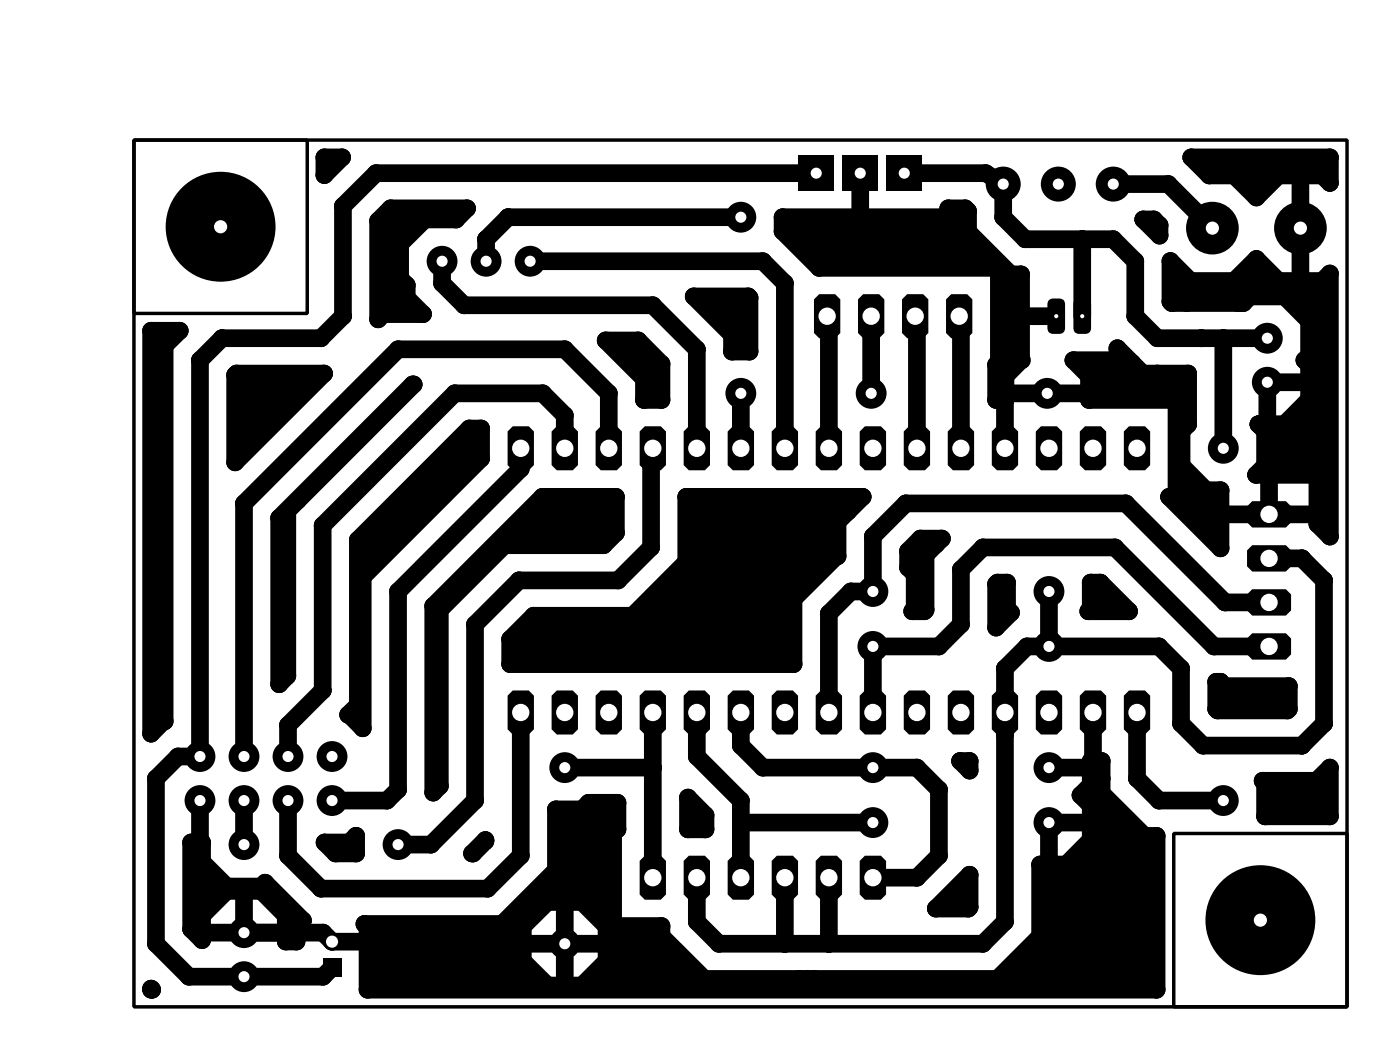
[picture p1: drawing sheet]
<svg xmlns="http://www.w3.org/2000/svg" width="81mm" height="61mm" viewBox="0 0 81 61" stroke-linecap="round" stroke-linejoin="round" font-family="sans-serif">
<g fill="none" stroke="#000" stroke-width="1">
<path d="M8.7 19.1h1.7l-.9 .8v21.7l-.8 .7zM18.7 9.1h1l-1 1zM21.8 12.7l.7-.7h4.4l-.6 .7h-1.8l-1.4 1.4v2l.4 .3v.8l.9 .9h-2.3l-.3 .3zM25.5 15.1v1.2l1.3 1.3h10.9l2.5 2.5v5.8M30.6 15.1h13.4l1.3 1.2v9.6M34.9 19.6h1.9l1.4 1.4v2.1h-1v-1.3zM40 17.1h3.2v.1v3.1h-1v-1zM42.7 12.5h-13.4l-1.3 1.3v1.3M45.2 12.5h9.5v-.5h1l.2 .2v1.2l2.4 2.4h.6v5l-.9 .9v1.4h-.5v-2.1h.1v-5.6h-10.3l-2.1-2.1zM47.1 10h-25.4l-1.9 1.9v6.3l-1.3 1.3h-5.7l-1.3 1.3v22.8h-1.2l-1.3 1.3v9.5l1.9 1.9h7.7l.6-.5M47.7 18.2l.1 .8v6.9M49.6 10v2.5"/>
<path d="M50.3 18.2v4.5M52.2 10h4.7l1 .6v1.9l1.3 1.3h5l1.3 1.3v3.1l1.3 1.3h6.3M52.8 18.2l.1 .8v6.9M55.3 18.2l.1 .8v6.9M58.9 18.2h2M62.4 13.8v4.4M64.2 10.6h3.2l2.6 2.6M66 12.7h.6l.3 .3v.6zM67.5 15.1l1.2 1.1h2.5l1.3-1.3 1.3 1.3h2.5l.4-.4v15.1l-.7-.7v-2.8h-3.5l.5-.5v-2l-.4-.4h1.5l1.4-1.5v-1.9l-.2-.3 .2-.3v-2l-1.4-1.4h-2l-.4 .4h-4.1l-.1-.1zM68.7 9.1h8v1.4l-.4-.4h-2.5l-1.3 1.3-1.3-1.3h-1.4zM70.6 19.5v6.4M75 10.1v6.1"/>
<path d="M13.6 21.5h5.1l-5.1 5.2v-5.1zM16.1 29.9l7.8-7.7-7.3 7.3v9.5l-.5 .5zM20.6 31.1l6.5-6.4h.7v1.7l-6.9 6.9v8.7l-.8-.8 .5-.5zM29.4 36.9l1.4-1.4h5.7l3.1-3.1v-3.7h10.2l-1.5 1.4v2l-2.5 2.4v3.8h-16.4zM30 25.9v1.1l-7 7.1v11.4l-.7 .7h-3.1M31.3 28.7h4.2v2l-.7 .7h-5.7l-3.7 3.8v10.1l-.4 .4v-10.7zM32.6 25.9v-1.9l-1.3-1.3h-5.1l-7.6 7.6v9.5l-2 2v1.8M35.1 25.9v-3.2l-2.5-2.6h-9.6l-8.9 8.9v14.6M37.6 25.9v5.7l-1.9 1.9h-5.8l-2.5 2.5v10.2l-2.5 2.5h-1.9M42.7 22.7v3.2M53.1 31.1h1.2l-.9 .9v3.2l-.1 .1h-.7l.2-.2v-2l-.4-.4v-.9zM57.6 33.6h.5v1.5l.2 .2-.8 .9v-2.5z"/>
<path d="M58 23.1v2.8M58 22.7h4.8M60.5 34.1v3.2M61.9 20.8h2.6v-.7l1.4 1.4h2.7v3l-.4 .4v2l1.4 1.4h.8v3.3l-2.9-2.9h.4v-5.6h-5.1v-1.4zM62.9 33.6h.6l1.6 1.7h-2.3l.1-.2zM70.2 39.3h.2v.3h4v1.3l-.1 .1h-4l-.1-.1zM70.4 29.7h5.6M72.6 24.5h.1M73.2 34.7h-2.5l-5.7-5.7h-12.7l-1.9 1.9v3.2h-1.3l-1.3 1.3v5.7M73.2 37.3h-3.2l-5.7-5.7h-7.6l-1.3 1.2v3.2l-1.2 1.3h-3.8v3.8M73.2 32.2h1.9l1.3 1.3v8.2l-1.3 1.3h-5.7l-1.3-1.3v-3.1l-1.2-1.3h-7.6l-1.3 1.3v14.6l-1.3 1.2h-15.2l-1.3-1.2v-2.6M73.2 27.4v2.3"/>
<path d="M75.5 22h-2.4v2.5M8.7 57l.1 .1zM11 48.6h.7v1.1l1.4 1.4h2l.2-.2 2.2 2.2-.4 .4v.8h-.6v-1.5l-1.4-1.4h-2l-1.4 1.4v1.4l-.7-.6zM11.5 46.2v2.4M11.7 53.8h6.9l.6 .5h2M14.1 46.2v2.5M14.1 51.4v2.4M18.7 48.6h1.5l.3-.4v1h-1.1zM20.5 48.2h.1M21 53.3h8l3.1-3.1v-3.5h1.5l.4-.4h1.6v1.5h-.2v5.6h2.8v.6l2.4 2.5h17l2.4-2.5v-4.1h1.5l1.4-1.5v-1.9l-.6-.6 .6-.6v-1.4h.7v1.9l2.4 2.4h.7v8.9h-45.5v-3.6zM27.2 49.2l.8-.7zM30 41.1v8.3l-1.9 1.9h-9.6l-1.9-1.9v-3.2"/>
<path d="M30.2 54.4h4.8M32.6 44.3h5.1M32.6 52v4.8M37.7 41.1v9.5M39.7 46l1 1v.8h-1zM40.2 41.1v2.5l2.5 2.6v4.4M42.7 41.1v1.9l1.3 1.3h8.9l1.3 1.2v3.9l-1.3 1.2h-2.5M42.7 47.4h7.7M45.3 50.6v3.8M47.8 50.6v3.8M55.4 43.9h.5v.5zM55.9 50.5v1.8v.1h-1.9z"/>
<path d="M60.5 44.3h2.4M62.9 47.4h-2.4v2.5M63.1 41.1v2.8M65.6 41.1v3.8l1.3 1.3h3.7M72.9 45h3.1l.7-.7v2.8h-3.7v-1.9z"/>
<circle cx="32.6" cy="54.4" r="2.61"/>
</g>
<g fill="#000">
<path d="M18.7 9.1h1l-1 1zM8.7 57l.1 .1zM55.4 43.9h.5v.5z"/>
<path d="M8.7 19.1h1.7l-.9 .8v21.7l-.8 .7z" fill-rule="evenodd"/>
<path d="M21.8 12.7l.7-.7h4.4l-.6 .7h-1.8l-1.4 1.4v2l.4 .3v.8l.9 .9h-2.3l-.3 .3z" fill-rule="evenodd"/>
<path d="M40 17.1h3.2v.1v3.1h-1v-1z" fill-rule="evenodd"/>
<path d="M45.2 12.5h9.5v-.5h1l.2 .2v1.2l2.4 2.4h.6v5l-.9 .9v1.4h-.5v-2.1h.1v-5.6h-10.3l-2.1-2.1z" fill-rule="evenodd"/>
<path d="M66 12.7h.6l.3 .3v.6z" fill-rule="evenodd"/>
<path d="M67.5 15.1l1.2 1.1h2.5l1.3-1.3 1.3 1.3h2.5l.4-.4v15.1l-.7-.7v-2.8h-3.5l.5-.5v-2l-.4-.4h1.5l1.4-1.5v-1.9l-.2-.3 .2-.3v-2l-1.4-1.4h-2l-.4 .4h-4.1l-.1-.1z" fill-rule="evenodd"/>
<path d="M68.7 9.1h8v1.4l-.4-.4h-2.5l-1.3 1.3-1.3-1.3h-1.4z" fill-rule="evenodd"/>
<path d="M13.6 21.6v-.1h5.1l-5.1 5.2z" fill-rule="evenodd"/>
<path d="M16.1 29.9l7.8-7.7-7.3 7.3v9.5l-.5 .5z" fill-rule="evenodd"/>
<path d="M20.6 31.1l6.5-6.4h.7v1.7l-6.9 6.9v8.7l-.8-.8 .5-.5z" fill-rule="evenodd"/>
<path d="M25 35l6.3-6.3h4.2v2l-.7 .7h-5.7l-3.7 3.8v10.1l-.4 .4z" fill-rule="evenodd"/>
<path d="M34.9 19.6h1.9l1.4 1.4v2.1h-1v-1.3z" fill-rule="evenodd"/>
<path d="M29.4 36.9l1.4-1.4h5.7l3.1-3.1v-3.7h10.2l-1.5 1.4v2l-2.5 2.4v3.8h-16.4z" fill-rule="evenodd"/>
<path d="M53.1 31.1h1.2l-.9 .9v3.2l-.1 .1h-.7l.2-.2v-2l-.4-.4v-.9z" fill-rule="evenodd"/>
<path d="M57.5 33.7l.1-.1h.5v1.5l.2 .2-.8 .9z" fill-rule="evenodd"/>
<path d="M62.9 33.6h.6l1.6 1.7h-2.3l.1-.2z" fill-rule="evenodd"/>
<path d="M65.1 24.6h1l.3 .3v1.9l-.3 .3h-1l-.3-.3v-1.9z" fill-rule="evenodd"/>
<path d="M61.9 20.8h2.6v-.7l1.4 1.4h2.7v3l-.4 .4v2l1.4 1.4h.8v3.3l-2.9-2.9h.4v-5.6h-5.1v-1.4z" fill-rule="evenodd"/>
<path d="M70.2 39.3h.2v.3h4v1.3l-.1 .1h-4l-.1-.1z" fill-rule="evenodd"/>
<path d="M11 48.6h.7v1.1l1.4 1.4h2l.2-.2 2.2 2.2-.4 .4v.8h-.6v-1.5l-1.4-1.4h-2l-1.4 1.4v1.4l-.7-.6z" fill-rule="evenodd"/>
<path d="M18.7 48.6h1.5l.3-.4v1h-1.1z" fill-rule="evenodd"/>
<path d="M27.2 49.2l.8-.7z" fill-rule="evenodd"/>
<path d="M39.7 46l1 1v.8h-1z" fill-rule="evenodd"/>
<path d="M54 52.4l1.9-1.9v1.8v.1z" fill-rule="evenodd"/>
<path d="M21 53.3h8l3.1-3.1v-3.5h1.5l.4-.4h1.6v1.5h-.2v5.6h2.8v.6l2.4 2.5h17l2.4-2.5v-4.1h1.5l1.4-1.5v-1.9l-.6-.6 .6-.6v-1.4h.7v1.9l2.4 2.4h.7v8.9h-45.5v-3.6zM30 54.4a2.61 2.61 0 0 0 5.2 0 2.61 2.61 0 0 0-5.2 0z" fill-rule="evenodd"/>
<path d="M72.9 45h3.1l.7-.7v2.8h-3.7v-1.9z" fill-rule="evenodd"/>
<circle cx="8.7" cy="19.1" r=".51"/>
<circle cx="9.5" cy="19.9" r=".51"/>
<circle cx="10.4" cy="19.1" r=".51"/>
<circle cx="12.8" cy="19.5" r=".51"/>
<circle cx="18.5" cy="19.5" r=".51"/>
<circle cx="18.7" cy="9.1" r=".51"/>
<circle cx="18.7" cy="10.1" r=".51"/>
<circle cx="19.7" cy="9.1" r=".51"/>
<circle cx="19.8" cy="18.2" r=".51"/>
<circle cx="19.8" cy="11.9" r=".51"/>
<circle cx="21.7" cy="10" r=".51"/>
<circle cx="21.8" cy="12.7" r=".51"/>
<circle cx="21.8" cy="18.4" r=".51"/>
<circle cx="22.1" cy="18.1" r=".51"/>
<circle cx="22.5" cy="12" r=".51"/>
<circle cx="23.1" cy="14.1" r=".51"/>
<circle cx="23.1" cy="16.1" r=".51"/>
<circle cx="23.5" cy="16.4" r=".51"/>
<circle cx="23.5" cy="17.2" r=".51"/>
<circle cx="24.4" cy="18.1" r=".51"/>
<circle cx="24.5" cy="12.7" r=".51"/>
<circle cx="25.5" cy="16.3" r=".51"/>
<circle cx="26.3" cy="12.7" r=".51"/>
<circle cx="26.8" cy="17.6" r=".51"/>
<circle cx="26.9" cy="12" r=".51"/>
<circle cx="28" cy="13.8" r=".51"/>
<circle cx="29.3" cy="12.5" r=".51"/>
<circle cx="34.9" cy="19.6" r=".51"/>
<circle cx="36.8" cy="19.6" r=".51"/>
<circle cx="37.7" cy="17.6" r=".51"/>
<circle cx="40" cy="17.1" r=".51"/>
<circle cx="42.2" cy="19.3" r=".51"/>
<circle cx="43.2" cy="17.1" r=".51"/>
<circle cx="43.2" cy="17.2" r=".51"/>
<circle cx="44" cy="15.1" r=".51"/>
<circle cx="45.2" cy="12.5" r=".51"/>
<circle cx="45.2" cy="13.3" r=".51"/>
<circle cx="45.3" cy="16.3" r=".51"/>
<circle cx="47.3" cy="15.4" r=".51"/>
<circle cx="47.8" cy="19" r=".51"/>
<circle cx="49.6" cy="12.5" r=".51"/>
<circle cx="52.9" cy="19" r=".51"/>
<circle cx="54.7" cy="12.5" r=".51"/>
<circle cx="54.7" cy="12" r=".51"/>
<circle cx="55.4" cy="19" r=".51"/>
<circle cx="55.7" cy="12" r=".51"/>
<circle cx="55.9" cy="13.4" r=".51"/>
<circle cx="55.9" cy="12.2" r=".51"/>
<circle cx="56.9" cy="10" r=".51"/>
<circle cx="57.6" cy="15.4" r=".51"/>
<circle cx="57.9" cy="12.5" r=".51"/>
<circle cx="58.3" cy="15.8" r=".51"/>
<circle cx="58.9" cy="15.8" r=".51"/>
<circle cx="58.9" cy="18.2" r=".51"/>
<circle cx="59.2" cy="13.8" r=".51"/>
<circle cx="62.4" cy="13.8" r=".51"/>
<circle cx="64.2" cy="13.8" r=".51"/>
<circle cx="65.5" cy="18.2" r=".51"/>
<circle cx="65.5" cy="15.1" r=".51"/>
<circle cx="66" cy="12.7" r=".51"/>
<circle cx="66.6" cy="12.7" r=".51"/>
<circle cx="66.8" cy="19.5" r=".51"/>
<circle cx="66.9" cy="13.6" r=".51"/>
<circle cx="66.9" cy="13" r=".51"/>
<circle cx="67.4" cy="10.6" r=".51"/>
<circle cx="67.5" cy="17.4" r=".51"/>
<circle cx="67.5" cy="15.1" r=".51"/>
<circle cx="67.6" cy="17.5" r=".51"/>
<circle cx="68.5" cy="17.5" r=".51"/>
<circle cx="68.7" cy="16.2" r=".51"/>
<circle cx="68.7" cy="9.1" r=".51"/>
<circle cx="69.3" cy="19.5" r=".51"/>
<circle cx="69.8" cy="10.1" r=".51"/>
<circle cx="70.6" cy="19.5" r=".51"/>
<circle cx="71.2" cy="10.1" r=".51"/>
<circle cx="71.2" cy="16.2" r=".51"/>
<circle cx="71.4" cy="17.5" r=".51"/>
<circle cx="71.7" cy="17.5" r=".51"/>
<circle cx="72.1" cy="17.1" r=".51"/>
<circle cx="72.5" cy="11.4" r=".51"/>
<circle cx="72.5" cy="14.9" r=".51"/>
<circle cx="73.8" cy="10.1" r=".51"/>
<circle cx="73.8" cy="16.2" r=".51"/>
<circle cx="74.1" cy="17.1" r=".51"/>
<circle cx="75" cy="10.1" r=".51"/>
<circle cx="75" cy="16.2" r=".51"/>
<circle cx="75.5" cy="18.5" r=".51"/>
<circle cx="76.3" cy="10.1" r=".51"/>
<circle cx="76.3" cy="16.2" r=".51"/>
<circle cx="76.7" cy="15.8" r=".51"/>
<circle cx="76.7" cy="10.5" r=".51"/>
<circle cx="76.7" cy="9.1" r=".51"/>
<circle cx="11.5" cy="20.8" r=".51"/>
<circle cx="13.6" cy="21.6" r=".51"/>
<circle cx="13.6" cy="26.7" r=".51"/>
<circle cx="13.6" cy="21.5" r=".51"/>
<circle cx="14.1" cy="29" r=".51"/>
<circle cx="16.1" cy="29.9" r=".51"/>
<circle cx="16.1" cy="39.5" r=".51"/>
<circle cx="16.6" cy="39" r=".51"/>
<circle cx="16.6" cy="29.5" r=".51"/>
<circle cx="17.2" cy="28.9" r=".51"/>
<circle cx="18.6" cy="30.3" r=".51"/>
<circle cx="18.6" cy="39.8" r=".51"/>
<circle cx="18.7" cy="21.5" r=".51"/>
<circle cx="20.6" cy="31.1" r=".51"/>
<circle cx="20.9" cy="33.3" r=".51"/>
<circle cx="23" cy="20.1" r=".51"/>
<circle cx="23" cy="34.1" r=".51"/>
<circle cx="23.8" cy="22.2" r=".51"/>
<circle cx="23.9" cy="22.2" r=".51"/>
<circle cx="25" cy="35" r=".51"/>
<circle cx="25.4" cy="35.2" r=".51"/>
<circle cx="26.2" cy="22.7" r=".51"/>
<circle cx="27.1" cy="24.7" r=".51"/>
<circle cx="27.4" cy="36" r=".51"/>
<circle cx="27.8" cy="26.4" r=".51"/>
<circle cx="27.8" cy="24.7" r=".51"/>
<circle cx="29.1" cy="31.4" r=".51"/>
<circle cx="29.4" cy="36.9" r=".51"/>
<circle cx="29.4" cy="38.3" r=".51"/>
<circle cx="29.9" cy="33.5" r=".51"/>
<circle cx="30" cy="27" r=".51"/>
<circle cx="30.8" cy="35.5" r=".51"/>
<circle cx="31.3" cy="28.7" r=".51"/>
<circle cx="31.3" cy="22.7" r=".51"/>
<circle cx="32.6" cy="20.1" r=".51"/>
<circle cx="32.6" cy="24" r=".51"/>
<circle cx="34.8" cy="31.4" r=".51"/>
<circle cx="35.1" cy="22.7" r=".51"/>
<circle cx="35.5" cy="30.7" r=".51"/>
<circle cx="35.5" cy="28.7" r=".51"/>
<circle cx="35.7" cy="33.5" r=".51"/>
<circle cx="36.5" cy="35.5" r=".51"/>
<circle cx="37.2" cy="23.1" r=".51"/>
<circle cx="37.2" cy="21.8" r=".51"/>
<circle cx="37.6" cy="31.6" r=".51"/>
<circle cx="37.6" cy="25.9" r=".51"/>
<circle cx="38.2" cy="21" r=".51"/>
<circle cx="38.2" cy="23.1" r=".51"/>
<circle cx="39.6" cy="32.4" r=".51"/>
<circle cx="39.6" cy="28.7" r=".51"/>
<circle cx="40.2" cy="20.1" r=".51"/>
<circle cx="42.2" cy="20.3" r=".51"/>
<circle cx="43.2" cy="20.3" r=".51"/>
<circle cx="45.8" cy="34.5" r=".51"/>
<circle cx="45.8" cy="38.3" r=".51"/>
<circle cx="47.8" cy="35.4" r=".51"/>
<circle cx="48.3" cy="32.1" r=".51"/>
<circle cx="48.3" cy="30.1" r=".51"/>
<circle cx="48.9" cy="29.5" r=".51"/>
<circle cx="49.1" cy="34.1" r=".51"/>
<circle cx="49.8" cy="28.7" r=".51"/>
<circle cx="50.4" cy="30.9" r=".51"/>
<circle cx="52.3" cy="29" r=".51"/>
<circle cx="52.4" cy="31.8" r=".51"/>
<circle cx="52.4" cy="32.7" r=".51"/>
<circle cx="52.6" cy="35.3" r=".51"/>
<circle cx="52.8" cy="33.1" r=".51"/>
<circle cx="52.8" cy="35.1" r=".51"/>
<circle cx="53.1" cy="31.1" r=".51"/>
<circle cx="53.3" cy="35.3" r=".51"/>
<circle cx="53.4" cy="32" r=".51"/>
<circle cx="53.4" cy="35.2" r=".51"/>
<circle cx="54" cy="31.4" r=".51"/>
<circle cx="54.2" cy="37.3" r=".51"/>
<circle cx="54.3" cy="31.1" r=".51"/>
<circle cx="55.4" cy="32.8" r=".51"/>
<circle cx="55.4" cy="36" r=".51"/>
<circle cx="56.7" cy="31.6" r=".51"/>
<circle cx="57.5" cy="36.2" r=".51"/>
<circle cx="57.5" cy="23.1" r=".51"/>
<circle cx="57.5" cy="33.7" r=".51"/>
<circle cx="57.5" cy="21" r=".51"/>
<circle cx="57.6" cy="33.6" r=".51"/>
<circle cx="57.6" cy="21" r=".51"/>
<circle cx="58" cy="38.6" r=".51"/>
<circle cx="58" cy="23.1" r=".51"/>
<circle cx="58" cy="21.7" r=".51"/>
<circle cx="58" cy="22.7" r=".51"/>
<circle cx="58.1" cy="33.6" r=".51"/>
<circle cx="58.1" cy="35.1" r=".51"/>
<circle cx="58.3" cy="35.3" r=".51"/>
<circle cx="58.9" cy="20.8" r=".51"/>
<circle cx="59.3" cy="37.3" r=".51"/>
<circle cx="61.9" cy="20.8" r=".51"/>
<circle cx="62.8" cy="35.3" r=".51"/>
<circle cx="62.8" cy="22.7" r=".51"/>
<circle cx="62.8" cy="21.7" r=".51"/>
<circle cx="62.8" cy="23.1" r=".51"/>
<circle cx="62.9" cy="33.6" r=".51"/>
<circle cx="62.9" cy="35.1" r=".51"/>
<circle cx="63.5" cy="33.6" r=".51"/>
<circle cx="64.3" cy="31.6" r=".51"/>
<circle cx="64.5" cy="20.1" r=".51"/>
<circle cx="64.5" cy="20.8" r=".51"/>
<circle cx="65" cy="29" r=".51"/>
<circle cx="65.1" cy="35.3" r=".51"/>
<circle cx="65.3" cy="20.9" r=".51"/>
<circle cx="65.9" cy="21.5" r=".51"/>
<circle cx="66.8" cy="21.5" r=".51"/>
<circle cx="66.9" cy="37.3" r=".51"/>
<circle cx="67.5" cy="28.7" r=".51"/>
<circle cx="67.9" cy="28.7" r=".51"/>
<circle cx="67.9" cy="23.1" r=".51"/>
<circle cx="68.1" cy="38.6" r=".51"/>
<circle cx="68.2" cy="24.9" r=".51"/>
<circle cx="68.2" cy="26.9" r=".51"/>
<circle cx="68.6" cy="24.5" r=".51"/>
<circle cx="68.6" cy="21.5" r=".51"/>
<circle cx="69.6" cy="28.3" r=".51"/>
<circle cx="70" cy="37.3" r=".51"/>
<circle cx="70.2" cy="39.3" r=".51"/>
<circle cx="70.4" cy="39.6" r=".51"/>
<circle cx="70.4" cy="28.3" r=".51"/>
<circle cx="70.4" cy="31.6" r=".51"/>
<circle cx="70.4" cy="29.7" r=".51"/>
<circle cx="70.4" cy="39.3" r=".51"/>
<circle cx="70.7" cy="34.7" r=".51"/>
<circle cx="72.5" cy="27.4" r=".51"/>
<circle cx="72.6" cy="24.5" r=".51"/>
<circle cx="73" cy="26.9" r=".51"/>
<circle cx="73" cy="24.9" r=".51"/>
<circle cx="73.1" cy="24.5" r=".51"/>
<circle cx="73.2" cy="27.4" r=".51"/>
<circle cx="74.1" cy="24.5" r=".51"/>
<circle cx="74.4" cy="39.6" r=".51"/>
<circle cx="75.1" cy="32.2" r=".51"/>
<circle cx="75.3" cy="20.8" r=".51"/>
<circle cx="75.5" cy="20.5" r=".51"/>
<circle cx="75.5" cy="21.1" r=".51"/>
<circle cx="75.5" cy="23" r=".51"/>
<circle cx="75.5" cy="22" r=".51"/>
<circle cx="76" cy="30.2" r=".51"/>
<circle cx="76" cy="27.4" r=".51"/>
<circle cx="76" cy="29.7" r=".51"/>
<circle cx="76.4" cy="33.5" r=".51"/>
<circle cx="76.7" cy="30.9" r=".51"/>
<circle cx="8.7" cy="57" r=".51"/>
<circle cx="8.7" cy="57.1" r=".51"/>
<circle cx="8.7" cy="42.3" r=".51"/>
<circle cx="8.8" cy="57.1" r=".51"/>
<circle cx="9" cy="44.9" r=".51"/>
<circle cx="9" cy="54.4" r=".51"/>
<circle cx="9.4" cy="41.6" r=".51"/>
<circle cx="9.5" cy="41.6" r=".51"/>
<circle cx="10.3" cy="43.6" r=".51"/>
<circle cx="10.9" cy="56.3" r=".51"/>
<circle cx="11" cy="48.6" r=".51"/>
<circle cx="11" cy="53.6" r=".51"/>
<circle cx="11.5" cy="48.6" r=".51"/>
<circle cx="11.7" cy="48.6" r=".51"/>
<circle cx="11.7" cy="53.8" r=".51"/>
<circle cx="11.7" cy="49.7" r=".51"/>
<circle cx="11.7" cy="52.8" r=".51"/>
<circle cx="11.7" cy="54.2" r=".51"/>
<circle cx="13.1" cy="51.1" r=".51"/>
<circle cx="13.1" cy="51.4" r=".51"/>
<circle cx="14.1" cy="51.4" r=".51"/>
<circle cx="15.1" cy="51.4" r=".51"/>
<circle cx="15.1" cy="51.1" r=".51"/>
<circle cx="15.3" cy="50.9" r=".51"/>
<circle cx="16.5" cy="54.3" r=".51"/>
<circle cx="16.5" cy="53.8" r=".51"/>
<circle cx="16.5" cy="52.8" r=".51"/>
<circle cx="16.6" cy="41.8" r=".51"/>
<circle cx="16.6" cy="49.4" r=".51"/>
<circle cx="17.1" cy="54.3" r=".51"/>
<circle cx="17.1" cy="53.5" r=".51"/>
<circle cx="17.5" cy="53.1" r=".51"/>
<circle cx="18.5" cy="51.3" r=".51"/>
<circle cx="18.6" cy="56.3" r=".51"/>
<circle cx="18.6" cy="53.8" r=".51"/>
<circle cx="18.7" cy="48.6" r=".51"/>
<circle cx="19.4" cy="49.2" r=".51"/>
<circle cx="20.1" cy="41.2" r=".51"/>
<circle cx="20.2" cy="48.6" r=".51"/>
<circle cx="20.2" cy="41.2" r=".51"/>
<circle cx="20.5" cy="48.2" r=".51"/>
<circle cx="20.5" cy="49.2" r=".51"/>
<circle cx="20.6" cy="40.7" r=".51"/>
<circle cx="20.9" cy="42" r=".51"/>
<circle cx="21" cy="53.3" r=".51"/>
<circle cx="21.2" cy="57.1" r=".51"/>
<circle cx="21.2" cy="54.3" r=".51"/>
<circle cx="21.2" cy="53.5" r=".51"/>
<circle cx="22.3" cy="46.2" r=".51"/>
<circle cx="23" cy="45.5" r=".51"/>
<circle cx="24.9" cy="48.7" r=".51"/>
<circle cx="25" cy="45.7" r=".51"/>
<circle cx="25.4" cy="45.3" r=".51"/>
<circle cx="27.2" cy="49.2" r=".51"/>
<circle cx="27.3" cy="49.2" r=".51"/>
<circle cx="27.4" cy="46.2" r=".51"/>
<circle cx="28" cy="48.5" r=".51"/>
<circle cx="28.1" cy="51.3" r=".51"/>
<circle cx="29" cy="53.3" r=".51"/>
<circle cx="30" cy="49.4" r=".51"/>
<circle cx="30.2" cy="55.4" r=".51"/>
<circle cx="30.2" cy="54.4" r=".51"/>
<circle cx="30.2" cy="53.4" r=".51"/>
<circle cx="31.6" cy="52" r=".51"/>
<circle cx="31.6" cy="56.8" r=".51"/>
<circle cx="32.1" cy="50.2" r=".51"/>
<circle cx="32.1" cy="46.7" r=".51"/>
<circle cx="32.6" cy="52" r=".51"/>
<circle cx="32.6" cy="56.8" r=".51"/>
<circle cx="33.6" cy="52" r=".51"/>
<circle cx="33.6" cy="56.8" r=".51"/>
<circle cx="33.6" cy="46.7" r=".51"/>
<circle cx="34" cy="46.3" r=".51"/>
<circle cx="35" cy="54.4" r=".51"/>
<circle cx="35" cy="55.4" r=".51"/>
<circle cx="35" cy="53.4" r=".51"/>
<circle cx="35.1" cy="46.3" r=".51"/>
<circle cx="35.4" cy="47.8" r=".51"/>
<circle cx="35.4" cy="53.4" r=".51"/>
<circle cx="35.6" cy="47.8" r=".51"/>
<circle cx="35.6" cy="46.3" r=".51"/>
<circle cx="37.7" cy="44.3" r=".51"/>
<circle cx="38.2" cy="53.4" r=".51"/>
<circle cx="38.2" cy="54" r=".51"/>
<circle cx="39.7" cy="47.8" r=".51"/>
<circle cx="39.7" cy="46" r=".51"/>
<circle cx="40.2" cy="53.2" r=".51"/>
<circle cx="40.2" cy="43.6" r=".51"/>
<circle cx="40.6" cy="56.5" r=".51"/>
<circle cx="40.7" cy="47.8" r=".51"/>
<circle cx="40.7" cy="47" r=".51"/>
<circle cx="41.5" cy="54.4" r=".51"/>
<circle cx="42.7" cy="47.4" r=".51"/>
<circle cx="42.7" cy="46.2" r=".51"/>
<circle cx="42.7" cy="43" r=".51"/>
<circle cx="44" cy="44.3" r=".51"/>
<circle cx="45.3" cy="54.4" r=".51"/>
<circle cx="46.1" cy="56.5" r=".51"/>
<circle cx="46.6" cy="56.5" r=".51"/>
<circle cx="47" cy="56.5" r=".51"/>
<circle cx="47.8" cy="54.4" r=".51"/>
<circle cx="52.9" cy="44.3" r=".51"/>
<circle cx="52.9" cy="50.6" r=".51"/>
<circle cx="54" cy="52.4" r=".51"/>
<circle cx="54.2" cy="45.5" r=".51"/>
<circle cx="54.2" cy="49.4" r=".51"/>
<circle cx="55.4" cy="43.9" r=".51"/>
<circle cx="55.9" cy="52.4" r=".51"/>
<circle cx="55.9" cy="50.5" r=".51"/>
<circle cx="55.9" cy="43.9" r=".51"/>
<circle cx="55.9" cy="52.3" r=".51"/>
<circle cx="55.9" cy="44.4" r=".51"/>
<circle cx="56.7" cy="54.4" r=".51"/>
<circle cx="57.6" cy="56.5" r=".51"/>
<circle cx="58" cy="53.2" r=".51"/>
<circle cx="58" cy="42.4" r=".51"/>
<circle cx="60" cy="54" r=".51"/>
<circle cx="60" cy="49.9" r=".51"/>
<circle cx="60.5" cy="49.9" r=".51"/>
<circle cx="61.5" cy="49.9" r=".51"/>
<circle cx="62.3" cy="45.9" r=".51"/>
<circle cx="62.9" cy="44.3" r=".51"/>
<circle cx="62.9" cy="46.5" r=".51"/>
<circle cx="62.9" cy="45.3" r=".51"/>
<circle cx="62.9" cy="47.4" r=".51"/>
<circle cx="62.9" cy="48.4" r=".51"/>
<circle cx="62.9" cy="43.9" r=".51"/>
<circle cx="63.1" cy="43.9" r=".51"/>
<circle cx="63.6" cy="45.8" r=".51"/>
<circle cx="63.6" cy="43.9" r=".51"/>
<circle cx="63.6" cy="44.9" r=".51"/>
<circle cx="65.6" cy="44.9" r=".51"/>
<circle cx="66" cy="48.2" r=".51"/>
<circle cx="66.7" cy="57.1" r=".51"/>
<circle cx="66.7" cy="48.2" r=".51"/>
<circle cx="66.9" cy="46.2" r=".51"/>
<circle cx="68.1" cy="41.7" r=".51"/>
<circle cx="69.4" cy="43" r=".51"/>
<circle cx="70.2" cy="40.9" r=".51"/>
<circle cx="70.3" cy="41" r=".51"/>
<circle cx="72.9" cy="45" r=".51"/>
<circle cx="73" cy="47.1" r=".51"/>
<circle cx="73" cy="45.2" r=".51"/>
<circle cx="74.3" cy="41" r=".51"/>
<circle cx="74.4" cy="40.9" r=".51"/>
<circle cx="75.1" cy="43" r=".51"/>
<circle cx="76" cy="45" r=".51"/>
<circle cx="76.4" cy="41.7" r=".51"/>
<circle cx="76.7" cy="47.1" r=".51"/>
<circle cx="76.7" cy="44.3" r=".51"/>
</g>
<circle cx="58.9" cy="20.8" r=".51" fill="#000"/>
<circle cx="65.6" cy="25.9" r=".5" fill="#fff"/>
<path d="M62.6 24.6h.9l.3 .3v1.9l-.3 .3h-.9l-.3-.3v-1.9z" fill-rule="evenodd" fill="#000"/>
<circle cx="63.1" cy="25.9" r=".5" fill="#fff"/>
<path d="M60.1 24.6h.9l.3 .3v1.9l-.3 .3h-.9l-.3-.3v-1.9z" fill-rule="evenodd" fill="#000"/>
<circle cx="60.5" cy="25.9" r=".5" fill="#fff"/>
<path d="M57.5 24.6h.9l.3 .3v1.9l-.3 .3h-.9l-.3-.3v-1.9z" fill-rule="evenodd" fill="#000"/>
<circle cx="58" cy="25.9" r=".5" fill="#fff"/>
<path d="M55 24.6h.9l.3 .3v1.9l-.3 .3h-.9l-.3-.3v-1.9z" fill-rule="evenodd" fill="#000"/>
<circle cx="55.4" cy="25.9" r=".5" fill="#fff"/>
<path d="M52.4 24.6h1l.3 .3v1.9l-.3 .3h-1l-.3-.3v-1.9z" fill-rule="evenodd" fill="#000"/>
<circle cx="52.9" cy="25.9" r=".5" fill="#fff"/>
<path d="M49.9 24.6h.9l.3 .3v1.9l-.3 .3h-.9l-.3-.3v-1.9z" fill-rule="evenodd" fill="#000"/>
<circle cx="50.4" cy="25.9" r=".5" fill="#fff"/>
<path d="M47.4 24.6h.9l.3 .3v1.9l-.3 .3h-.9l-.3-.3v-1.9z" fill-rule="evenodd" fill="#000"/>
<circle cx="47.8" cy="25.9" r=".5" fill="#fff"/>
<path d="M44.8 24.6h.9l.3 .3v1.9l-.3 .3h-.9l-.3-.3v-1.9z" fill-rule="evenodd" fill="#000"/>
<circle cx="45.3" cy="25.9" r=".5" fill="#fff"/>
<path d="M42.3 24.6h.9l.3 .3v1.9l-.3 .3h-.9l-.3-.3v-1.9z" fill-rule="evenodd" fill="#000"/>
<circle cx="42.7" cy="25.9" r=".5" fill="#fff"/>
<path d="M39.7 24.6h1l.3 .3v1.9l-.3 .3h-1l-.3-.3v-1.9z" fill-rule="evenodd" fill="#000"/>
<circle cx="40.2" cy="25.9" r=".5" fill="#fff"/>
<path d="M37.2 24.6h.9l.3 .3v1.9l-.3 .3h-.9l-.3-.3v-1.9z" fill-rule="evenodd" fill="#000"/>
<circle cx="37.7" cy="25.9" r=".5" fill="#fff"/>
<path d="M34.7 24.6h.9l.3 .3v1.9l-.3 .3h-.9l-.3-.3v-1.9z" fill-rule="evenodd" fill="#000"/>
<circle cx="35.1" cy="25.9" r=".5" fill="#fff"/>
<path d="M32.1 24.6h.9l.3 .3v1.9l-.3 .3h-.9l-.3-.3v-1.9z" fill-rule="evenodd" fill="#000"/>
<circle cx="32.6" cy="25.9" r=".5" fill="#fff"/>
<path d="M29.6 24.6h.9l.3 .3v1.9l-.3 .3h-.9l-.3-.3v-1.9z" fill-rule="evenodd" fill="#000"/>
<circle cx="30" cy="25.9" r=".5" fill="#fff"/>
<path d="M65.1 39.8h1l.3 .3v2l-.3 .3h-1l-.3-.3v-2z" fill-rule="evenodd" fill="#000"/>
<circle cx="65.6" cy="41.1" r=".5" fill="#fff"/>
<path d="M62.6 39.8h.9l.3 .3v2l-.3 .3h-.9l-.3-.3v-2z" fill-rule="evenodd" fill="#000"/>
<circle cx="63.1" cy="41.1" r=".5" fill="#fff"/>
<path d="M60.1 39.8h.9l.3 .3v2l-.3 .3h-.9l-.3-.3v-2z" fill-rule="evenodd" fill="#000"/>
<circle cx="60.5" cy="41.1" r=".5" fill="#fff"/>
<path d="M57.5 39.8h.9l.3 .3v2l-.3 .3h-.9l-.3-.3v-2z" fill-rule="evenodd" fill="#000"/>
<circle cx="58" cy="41.1" r=".5" fill="#fff"/>
<path d="M55 39.8h.9l.3 .3v2l-.3 .3h-.9l-.3-.3v-2z" fill-rule="evenodd" fill="#000"/>
<circle cx="55.4" cy="41.1" r=".5" fill="#fff"/>
<path d="M52.4 39.8h1l.3 .3v2l-.3 .3h-1l-.3-.3v-2z" fill-rule="evenodd" fill="#000"/>
<circle cx="52.9" cy="41.1" r=".5" fill="#fff"/>
<path d="M49.9 39.8h.9l.3 .3v2l-.3 .3h-.9l-.3-.3v-2z" fill-rule="evenodd" fill="#000"/>
<circle cx="50.4" cy="41.1" r=".5" fill="#fff"/>
<path d="M47.4 39.8h.9l.3 .3v2l-.3 .3h-.9l-.3-.3v-2z" fill-rule="evenodd" fill="#000"/>
<circle cx="47.8" cy="41.1" r=".5" fill="#fff"/>
<path d="M44.8 39.8h.9l.3 .3v2l-.3 .3h-.9l-.3-.3v-2z" fill-rule="evenodd" fill="#000"/>
<circle cx="45.3" cy="41.1" r=".5" fill="#fff"/>
<path d="M42.3 39.8h.9l.3 .3v2l-.3 .3h-.9l-.3-.3v-2z" fill-rule="evenodd" fill="#000"/>
<circle cx="42.7" cy="41.1" r=".5" fill="#fff"/>
<path d="M39.7 39.8h1l.3 .3v2l-.3 .3h-1l-.3-.3v-2z" fill-rule="evenodd" fill="#000"/>
<circle cx="40.2" cy="41.1" r=".5" fill="#fff"/>
<path d="M37.2 39.8h.9l.3 .3v2l-.3 .3h-.9l-.3-.3v-2z" fill-rule="evenodd" fill="#000"/>
<circle cx="37.7" cy="41.1" r=".5" fill="#fff"/>
<path d="M34.7 39.8h.9l.3 .3v2l-.3 .3h-.9l-.3-.3v-2z" fill-rule="evenodd" fill="#000"/>
<circle cx="35.1" cy="41.1" r=".5" fill="#fff"/>
<path d="M32.1 39.8h.9l.3 .3v2l-.3 .3h-.9l-.3-.3v-2z" fill-rule="evenodd" fill="#000"/>
<circle cx="32.6" cy="41.1" r=".5" fill="#fff"/>
<path d="M29.6 39.8h.9l.3 .3v2l-.3 .3h-.9l-.3-.3v-2z" fill-rule="evenodd" fill="#000"/>
<circle cx="30" cy="41.1" r=".5" fill="#fff"/>
<circle cx="11.5" cy="46.2" r=".89" fill="#000"/>
<circle cx="11.5" cy="46.2" r=".32" fill="#fff"/>
<circle cx="14.1" cy="46.2" r=".89" fill="#000"/>
<circle cx="14.1" cy="46.2" r=".32" fill="#fff"/>
<circle cx="16.6" cy="46.2" r=".89" fill="#000"/>
<circle cx="16.6" cy="46.2" r=".32" fill="#fff"/>
<circle cx="19.2" cy="46.2" r=".89" fill="#000"/>
<circle cx="19.2" cy="46.2" r=".32" fill="#fff"/>
<circle cx="11.5" cy="43.6" r=".89" fill="#000"/>
<circle cx="11.5" cy="43.6" r=".32" fill="#fff"/>
<circle cx="14.1" cy="43.6" r=".89" fill="#000"/>
<circle cx="14.1" cy="43.6" r=".32" fill="#fff"/>
<circle cx="16.6" cy="43.6" r=".89" fill="#000"/>
<circle cx="16.6" cy="43.6" r=".32" fill="#fff"/>
<circle cx="19.2" cy="43.6" r=".89" fill="#000"/>
<circle cx="19.2" cy="43.6" r=".32" fill="#fff"/>
<circle cx="60.5" cy="37.3" r=".89" fill="#000"/>
<circle cx="60.5" cy="37.3" r=".32" fill="#fff"/>
<circle cx="50.4" cy="37.3" r=".89" fill="#000"/>
<circle cx="50.4" cy="37.3" r=".32" fill="#fff"/>
<circle cx="60.5" cy="34.1" r=".89" fill="#000"/>
<circle cx="60.5" cy="34.1" r=".32" fill="#fff"/>
<circle cx="50.4" cy="34.1" r=".89" fill="#000"/>
<circle cx="50.4" cy="34.1" r=".32" fill="#fff"/>
<path d="M72.3 28.9h1.9l.3 .3v.9l-.3 .3h-1.9l-.3-.3v-.9z" fill-rule="evenodd" fill="#000"/>
<circle cx="73.2" cy="29.7" r=".5" fill="#fff"/>
<path d="M72.3 31.4h1.9l.3 .3v1l-.3 .3h-1.9l-.3-.3v-1z" fill-rule="evenodd" fill="#000"/>
<circle cx="73.2" cy="32.2" r=".5" fill="#fff"/>
<path d="M72.3 34h1.9l.3 .3v.9l-.3 .3h-1.9l-.3-.3v-.9z" fill-rule="evenodd" fill="#000"/>
<circle cx="73.2" cy="34.7" r=".5" fill="#fff"/>
<path d="M72.3 36.5h1.9l.3 .3v.9l-.3 .3h-1.9l-.3-.3v-.9z" fill-rule="evenodd" fill="#000"/>
<circle cx="73.2" cy="37.3" r=".5" fill="#fff"/>
<path d="M44.8 49.4h.9l.3 .3v1.9l-.3 .3h-.9l-.3-.3v-1.9z" fill-rule="evenodd" fill="#000"/>
<circle cx="45.3" cy="50.6" r=".5" fill="#fff"/>
<path d="M42.3 49.4h.9l.3 .3v1.9l-.3 .3h-.9l-.3-.3v-1.9z" fill-rule="evenodd" fill="#000"/>
<circle cx="42.7" cy="50.6" r=".5" fill="#fff"/>
<path d="M39.7 49.4h1l.3 .3v1.9l-.3 .3h-1l-.3-.3v-1.9z" fill-rule="evenodd" fill="#000"/>
<circle cx="40.2" cy="50.6" r=".5" fill="#fff"/>
<path d="M37.2 49.4h.9l.3 .3v1.9l-.3 .3h-.9l-.3-.3v-1.9z" fill-rule="evenodd" fill="#000"/>
<circle cx="37.7" cy="50.6" r=".5" fill="#fff"/>
<path d="M47.4 49.4h.9l.3 .3v1.9l-.3 .3h-.9l-.3-.3v-1.9z" fill-rule="evenodd" fill="#000"/>
<circle cx="47.8" cy="50.6" r=".5" fill="#fff"/>
<path d="M49.9 49.4h.9l.3 .3v1.9l-.3 .3h-.9l-.3-.3v-1.9z" fill-rule="evenodd" fill="#000"/>
<circle cx="50.4" cy="50.6" r=".5" fill="#fff"/>
<circle cx="32.6" cy="44.3" r=".89" fill="#000"/>
<circle cx="32.6" cy="44.3" r=".32" fill="#fff"/>
<circle cx="32.6" cy="54.4" r=".89" fill="#000"/>
<circle cx="32.6" cy="54.4" r=".32" fill="#fff"/>
<circle cx="42.7" cy="22.7" r=".89" fill="#000"/>
<circle cx="42.7" cy="22.7" r=".32" fill="#fff"/>
<circle cx="42.7" cy="12.5" r=".89" fill="#000"/>
<circle cx="42.7" cy="12.5" r=".32" fill="#fff"/>
<circle cx="28" cy="15.1" r=".89" fill="#000"/>
<circle cx="28" cy="15.1" r=".32" fill="#fff"/>
<circle cx="25.5" cy="15.1" r=".89" fill="#000"/>
<circle cx="25.5" cy="15.1" r=".32" fill="#fff"/>
<circle cx="30.6" cy="15.1" r=".89" fill="#000"/>
<circle cx="30.6" cy="15.1" r=".32" fill="#fff"/>
<circle cx="50.4" cy="44.3" r=".89" fill="#000"/>
<circle cx="50.4" cy="44.3" r=".32" fill="#fff"/>
<circle cx="60.5" cy="44.3" r=".89" fill="#000"/>
<circle cx="60.5" cy="44.3" r=".32" fill="#fff"/>
<circle cx="50.4" cy="47.5" r=".89" fill="#000"/>
<circle cx="50.4" cy="47.4" r=".32" fill="#fff"/>
<circle cx="60.5" cy="47.5" r=".89" fill="#000"/>
<circle cx="60.5" cy="47.4" r=".32" fill="#fff"/>
<path d="M18.6 55.3h1.1v1h-1.1z" fill="#000"/>
<circle cx="19.2" cy="54.3" r=".52" fill="#000"/>
<circle cx="19.2" cy="54.3" r=".35" fill="#fff"/>
<circle cx="14.1" cy="56.3" r=".89" fill="#000"/>
<circle cx="14.1" cy="56.3" r=".32" fill="#fff"/>
<circle cx="14.1" cy="53.8" r=".89" fill="#000"/>
<circle cx="14.1" cy="53.8" r=".32" fill="#fff"/>
<circle cx="70" cy="13.2" r="1.52" fill="#000"/>
<circle cx="70" cy="13.2" r=".38" fill="#fff"/>
<circle cx="75" cy="13.2" r="1.52" fill="#000"/>
<circle cx="75" cy="13.2" r=".38" fill="#fff"/>
<circle cx="64.2" cy="10.6" r="1.01" fill="#000"/>
<circle cx="64.2" cy="10.6" r=".32" fill="#fff"/>
<circle cx="61.1" cy="10.6" r="1.01" fill="#000"/>
<circle cx="61.1" cy="10.6" r=".32" fill="#fff"/>
<circle cx="57.9" cy="10.6" r="1.01" fill="#000"/>
<circle cx="57.9" cy="10.6" r=".32" fill="#fff"/>
<path d="M51.2 9h2v2h-2z" fill="#000"/>
<circle cx="52.2" cy="10" r=".32" fill="#fff"/>
<path d="M48.6 9h2v2h-2z" fill="#000"/>
<circle cx="49.6" cy="10" r=".32" fill="#fff"/>
<path d="M46.1 9h2v2h-2z" fill="#000"/>
<circle cx="47.1" cy="10" r=".32" fill="#fff"/>
<path d="M54.9 17h.9l.3 .3v1.9l-.3 .3h-.9l-.3-.3v-1.9z" fill-rule="evenodd" fill="#000"/>
<circle cx="55.3" cy="18.2" r=".5" fill="#fff"/>
<path d="M52.3 17h1l.3 .3v1.9l-.3 .3h-1l-.3-.3v-1.9z" fill-rule="evenodd" fill="#000"/>
<circle cx="52.8" cy="18.2" r=".5" fill="#fff"/>
<path d="M49.8 17h.9l.3 .3v1.9l-.3 .3h-.9l-.3-.3v-1.9z" fill-rule="evenodd" fill="#000"/>
<circle cx="50.3" cy="18.2" r=".5" fill="#fff"/>
<path d="M47.3 17h.9l.3 .3v1.9l-.3 .3h-.9l-.3-.3v-1.9z" fill-rule="evenodd" fill="#000"/>
<circle cx="47.7" cy="18.2" r=".5" fill="#fff"/>
<circle cx="50.3" cy="22.7" r=".89" fill="#000"/>
<circle cx="50.3" cy="22.7" r=".32" fill="#fff"/>
<circle cx="60.4" cy="22.7" r=".89" fill="#000"/>
<circle cx="60.4" cy="22.7" r=".32" fill="#fff"/>
<circle cx="70.6" cy="25.9" r=".89" fill="#000"/>
<circle cx="70.6" cy="25.9" r=".32" fill="#fff"/>
<circle cx="70.6" cy="46.2" r=".89" fill="#000"/>
<circle cx="70.6" cy="46.2" r=".32" fill="#fff"/>
<circle cx="72.7" cy="53.1" r="3.2" fill="#000"/>
<circle cx="72.7" cy="53.1" r=".38" fill="#fff"/>
<circle cx="12.7" cy="13.1" r="3.2" fill="#000"/>
<circle cx="12.7" cy="13.1" r=".38" fill="#fff"/>
<circle cx="14.1" cy="48.7" r=".89" fill="#000"/>
<circle cx="14.1" cy="48.7" r=".32" fill="#fff"/>
<circle cx="23" cy="48.7" r=".89" fill="#000"/>
<circle cx="23" cy="48.7" r=".32" fill="#fff"/>
<path d="M62 17.3l.6-.1a.31 .31 0 0 1 .4 .3v1.4a.31 .31 0 0 1-.4 .4h-.4a.31 .31 0 0 1-.3-.4v-1.4z" fill-rule="evenodd" fill="#000"/>
<circle cx="62.4" cy="18.2" r=".12" fill="#fff"/>
<path d="M60.5 17.3l.6-.1a.31 .31 0 0 1 .4 .3v1.4a.31 .31 0 0 1-.4 .4h-.4a.31 .31 0 0 1-.3-.4v-1.4z" fill-rule="evenodd" fill="#000"/>
<circle cx="60.9" cy="18.2" r=".12" fill="#fff"/>
<circle cx="73.1" cy="22.1" r=".89" fill="#000"/>
<circle cx="73.1" cy="22" r=".32" fill="#fff"/>
<circle cx="73.1" cy="19.5" r=".89" fill="#000"/>
<circle cx="73.1" cy="19.5" r=".32" fill="#fff"/>
<path d="M7.7 8.1h70v50h-70zM7.7 8.1h10v10h-10zM67.7 48.1h10v10h-10z" fill="none" stroke="#000" stroke-width=".2"/>
</svg>
